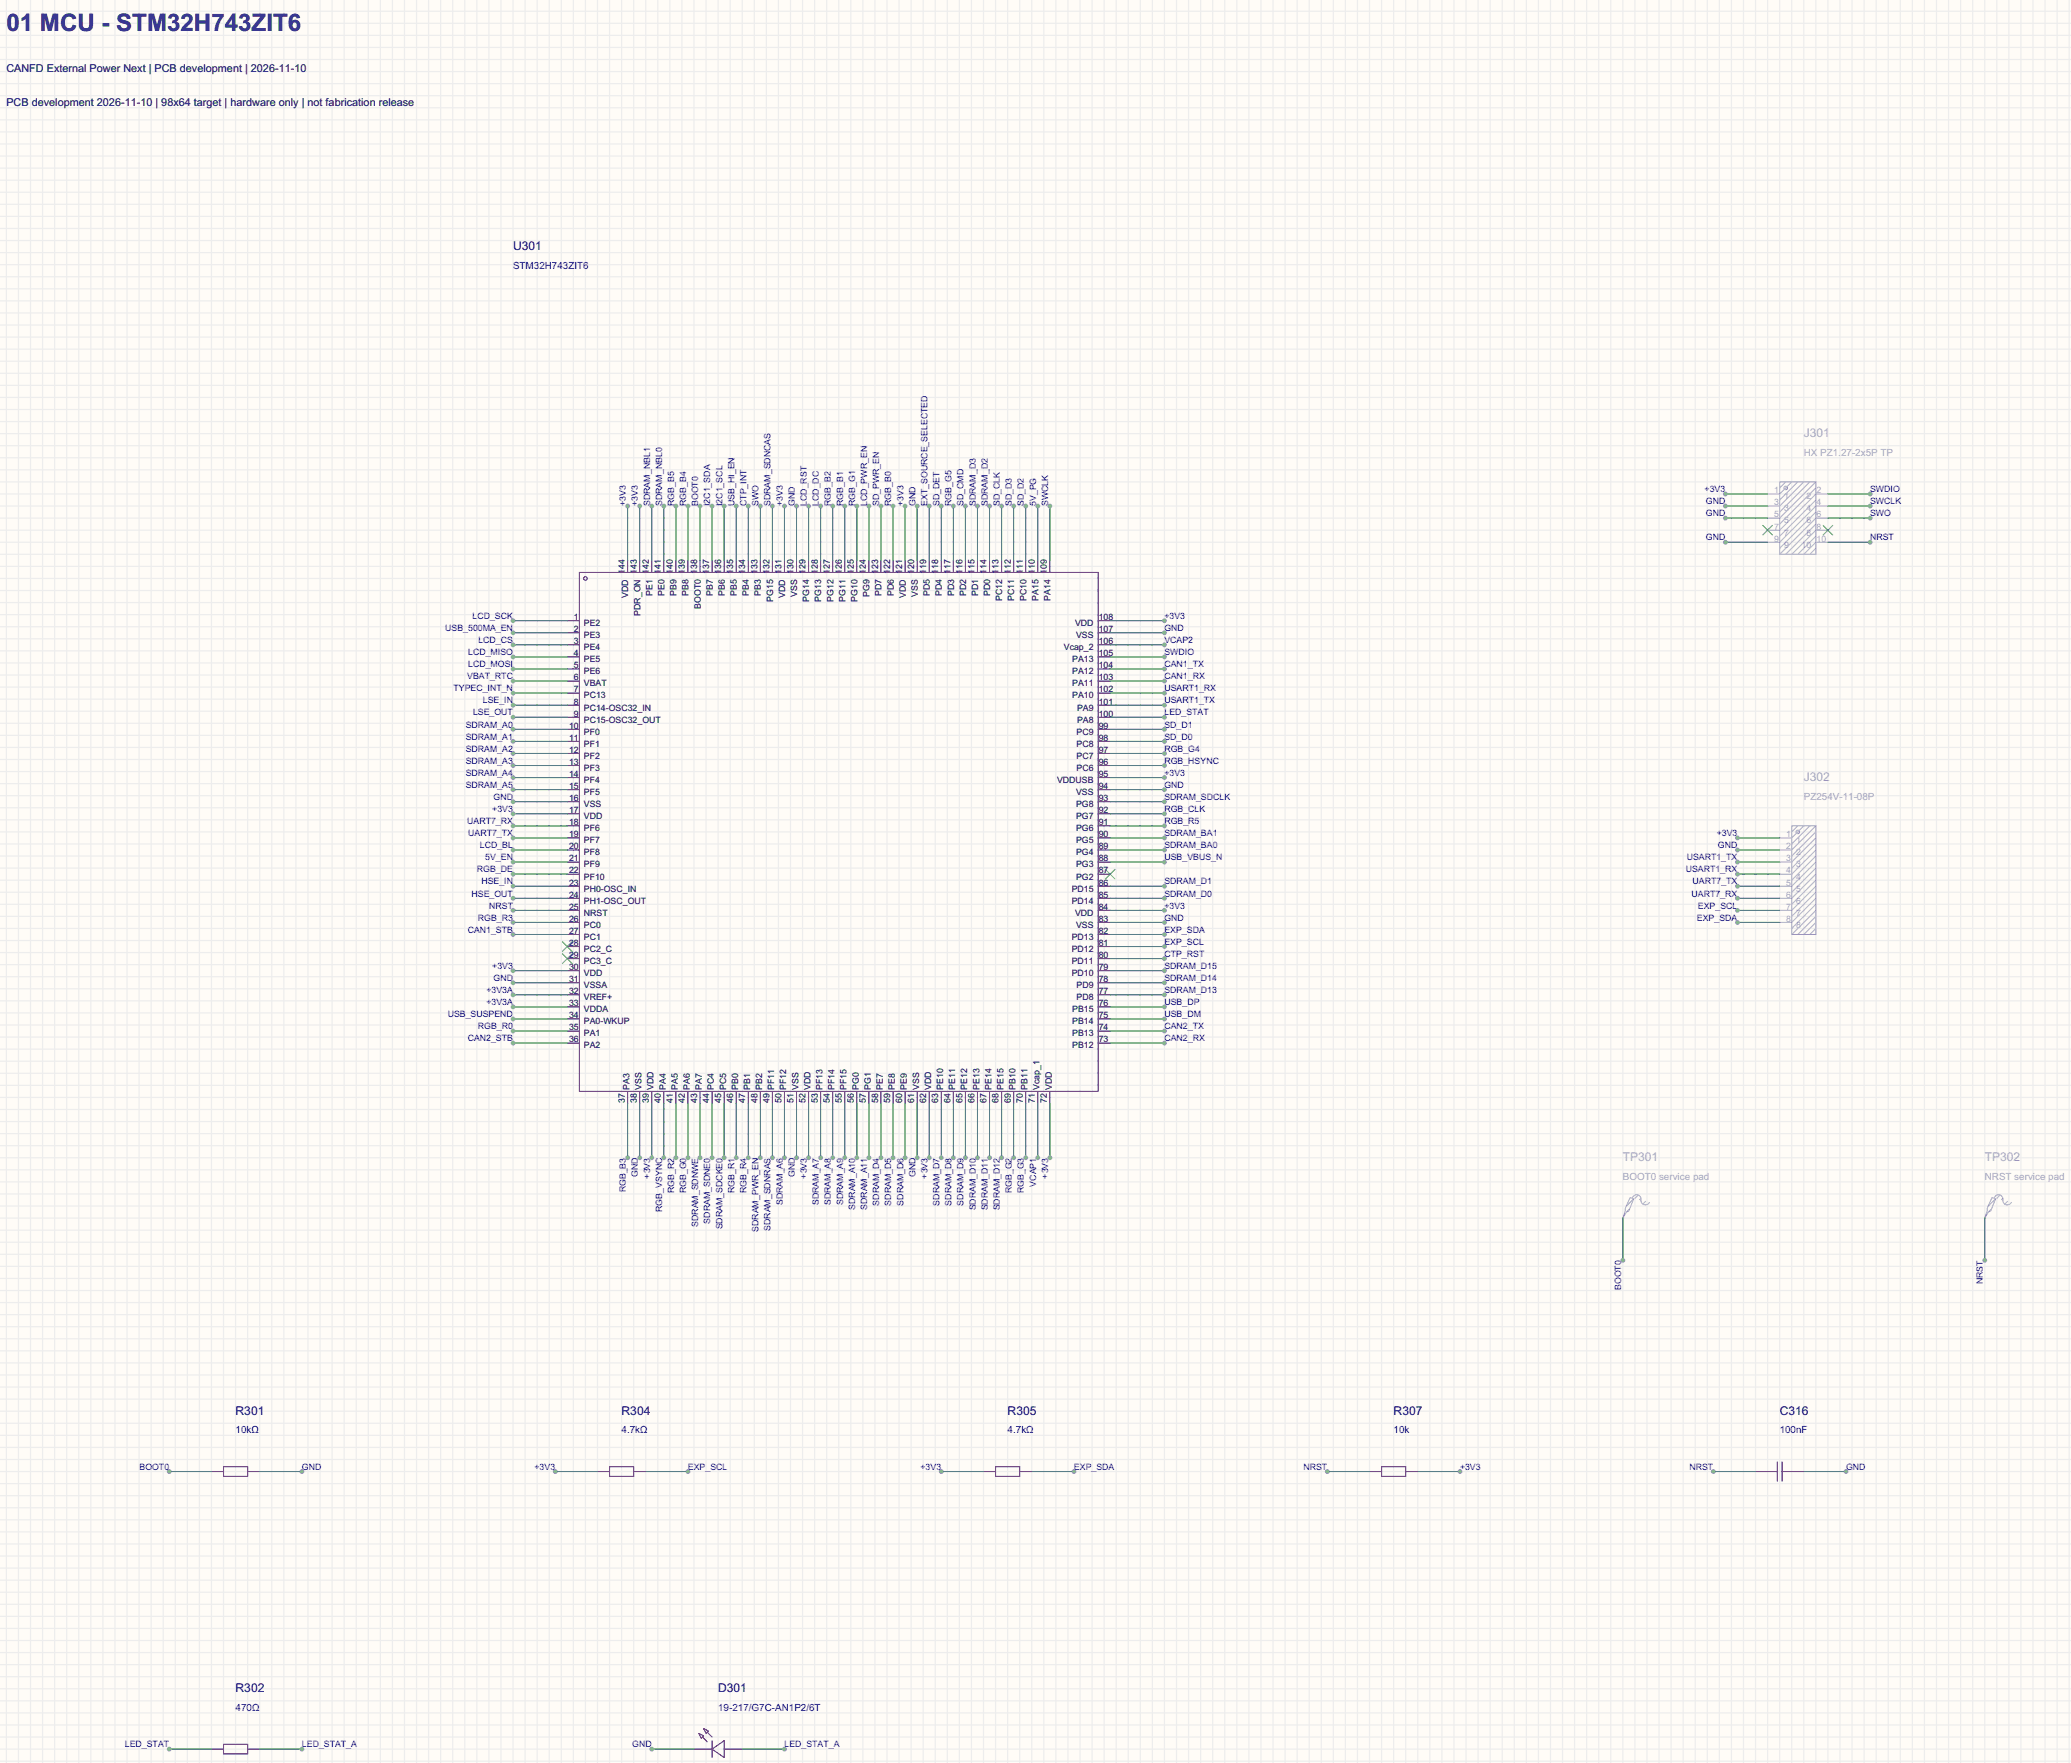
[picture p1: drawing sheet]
<svg xmlns="http://www.w3.org/2000/svg" width="436mm" height="371mm" viewBox="0 0 436 371" stroke-linecap="round" stroke-linejoin="round" font-family="sans-serif">
<defs><g id="words">
<text font-size="5.1" x="1.3" y="6.4">01 MCU - STM32H743ZIT6</text>
<g font-size="2.5" fill="#000080">
<text x="108" y="52.7">U301</text>
<text x="49.6" y="297.8">R301</text>
<text x="130.9" y="297.8">R304</text>
<text x="212.2" y="297.8">R305</text>
<text x="293.4" y="297.8">R307</text>
<text x="374.7" y="297.8">C316</text>
<text x="49.6" y="356.2">R302</text>
<text x="151.2" y="356.2">D301</text>
</g>
<g font-size="2.5" fill="#ababab">
<text x="379.8" y="92">J301</text>
<text x="379.8" y="164.4">J302</text>
<text x="341.7" y="244.4">TP301</text>
<text x="417.9" y="244.4">TP302</text>
</g>
<g font-size="2.3">
<text x="1.3" y="15.1">CANFD External Power Next | PCB development | 2026-11-10</text>
<text x="1.3" y="22.2">PCB development 2026-11-10 | 98x64 target | hardware only | not fabrication release</text>
</g>
<g font-size="2.1" fill="#00f">
<text x="108" y="56.6">STM32H743ZIT6</text>
<text x="49.6" y="301.7">10kΩ</text>
<text x="130.9" y="301.7">4.7kΩ</text>
<text x="212.2" y="301.7">4.7kΩ</text>
<text x="293.4" y="301.7">10k</text>
<text x="374.7" y="301.7">100nF</text>
<text x="49.6" y="360.1">470Ω</text>
<text x="151.2" y="360.1">19-217/G7C-AN1P2/6T</text>
</g>
<g font-size="2.1" fill="#ababab">
<text x="379.8" y="95.9">HX PZ1.27-2x5P TP</text>
<text x="379.8" y="168.3">PZ254V-11-08P</text>
<text x="341.7" y="248.3">BOOT0 service pad</text>
<text x="417.9" y="248.3">NRST service pad</text>
</g>
<g font-size="1.8" fill="#00f">
<text x="131.8" y="106.5" transform="rotate(-90 131.8 106.5)">+3V3</text>
<text x="134.3" y="106.5" transform="rotate(-90 134.3 106.5)">+3V3</text>
<text x="136.9" y="106.5" transform="rotate(-90 136.9 106.5)">SDRAM_NBL1</text>
<text x="139.4" y="106.5" transform="rotate(-90 139.4 106.5)">SDRAM_NBL0</text>
<text x="141.9" y="106.5" transform="rotate(-90 141.9 106.5)">RGB_B5</text>
<text x="144.5" y="106.5" transform="rotate(-90 144.5 106.5)">RGB_B4</text>
<text x="147" y="106.5" transform="rotate(-90 147 106.5)">BOOT0</text>
<text x="149.6" y="106.5" transform="rotate(-90 149.6 106.5)">I2C1_SDA</text>
<text x="152.1" y="106.5" transform="rotate(-90 152.1 106.5)">I2C1_SCL</text>
<text x="154.6" y="106.5" transform="rotate(-90 154.6 106.5)">USB_HI_EN</text>
<text x="157.2" y="106.5" transform="rotate(-90 157.2 106.5)">CTP_INT</text>
<text x="159.7" y="106.5" transform="rotate(-90 159.7 106.5)">SWO</text>
<text x="162.3" y="106.5" transform="rotate(-90 162.3 106.5)">SDRAM_SDNCAS</text>
<text x="164.8" y="106.5" transform="rotate(-90 164.8 106.5)">+3V3</text>
<text x="167.3" y="106.5" transform="rotate(-90 167.3 106.5)">GND</text>
<text x="169.9" y="106.5" transform="rotate(-90 169.9 106.5)">LCD_RST</text>
<text x="172.4" y="106.5" transform="rotate(-90 172.4 106.5)">LCD_DC</text>
<text x="175" y="106.5" transform="rotate(-90 175 106.5)">RGB_B2</text>
<text x="177.5" y="106.5" transform="rotate(-90 177.5 106.5)">RGB_B1</text>
<text x="180" y="106.5" transform="rotate(-90 180 106.5)">RGB_G1</text>
<text x="182.6" y="106.5" transform="rotate(-90 182.6 106.5)">LCD_PWR_EN</text>
<text x="185.1" y="106.5" transform="rotate(-90 185.1 106.5)">SD_PWR_EN</text>
<text x="187.7" y="106.5" transform="rotate(-90 187.7 106.5)">RGB_B0</text>
<text x="190.2" y="106.5" transform="rotate(-90 190.2 106.5)">+3V3</text>
<text x="192.7" y="106.5" transform="rotate(-90 192.7 106.5)">GND</text>
<text x="195.3" y="106.5" transform="rotate(-90 195.3 106.5)">EXT_SOURCE_SELECTED</text>
<text x="197.8" y="106.5" transform="rotate(-90 197.8 106.5)">SD_DET</text>
<text x="200.4" y="106.5" transform="rotate(-90 200.4 106.5)">RGB_G5</text>
<text x="202.9" y="106.5" transform="rotate(-90 202.9 106.5)">SD_CMD</text>
<text x="205.4" y="106.5" transform="rotate(-90 205.4 106.5)">SDRAM_D3</text>
<text x="208" y="106.5" transform="rotate(-90 208 106.5)">SDRAM_D2</text>
<text x="210.5" y="106.5" transform="rotate(-90 210.5 106.5)">SD_CLK</text>
<text x="213.1" y="106.5" transform="rotate(-90 213.1 106.5)">SD_D3</text>
<text x="215.6" y="106.5" transform="rotate(-90 215.6 106.5)">SD_D2</text>
<text x="218.1" y="106.5" transform="rotate(-90 218.1 106.5)">5V_PG</text>
<text x="220.7" y="106.5" transform="rotate(-90 220.7 106.5)">SWCLK</text>
<text x="358.9" y="103.6">+3V3</text>
<text x="359.2" y="106.1">GND</text>
<text x="393.8" y="103.6">SWDIO</text>
<text x="393.8" y="106.1">SWCLK</text>
<text x="359.2" y="113.8">GND</text>
<text x="359.2" y="108.7">GND</text>
<text x="393.8" y="108.7">SWO</text>
<text x="393.8" y="113.8">NRST</text>
<text x="99.5" y="130.3">LCD_SCK</text>
<text x="245.2" y="130.3">+3V3</text>
<text x="93.8" y="132.8">USB_500MA_EN</text>
<text x="98.6" y="137.9">LCD_MISO</text>
<text x="100.7" y="135.3">LCD_CS</text>
<text x="245.2" y="137.9">SWDIO</text>
<text x="245.2" y="135.3">VCAP2</text>
<text x="245.2" y="132.8">GND</text>
<text x="98.4" y="143">VBAT_RTC</text>
<text x="98.6" y="140.4">LCD_MOSI</text>
<text x="245.2" y="140.4">CAN1_TX</text>
<text x="245.2" y="143">CAN1_RX</text>
<text x="95.5" y="145.5">TYPEC_INT_N</text>
<text x="101.7" y="148">LSE_IN</text>
<text x="245.2" y="148">USART1_TX</text>
<text x="245.2" y="145.5">USART1_RX</text>
<text x="98.1" y="155.7">SDRAM_A1</text>
<text x="98.1" y="153.1">SDRAM_A0</text>
<text x="99.6" y="150.6">LSE_OUT</text>
<text x="245.2" y="150.6">LED_STAT</text>
<text x="245.2" y="155.7">SD_D0</text>
<text x="245.2" y="153.1">SD_D1</text>
<text x="98.1" y="160.7">SDRAM_A3</text>
<text x="98.1" y="158.2">SDRAM_A2</text>
<text x="245.2" y="160.7">RGB_HSYNC</text>
<text x="245.2" y="158.2">RGB_G4</text>
<text x="98.1" y="165.8">SDRAM_A5</text>
<text x="98.1" y="163.3">SDRAM_A4</text>
<text x="245.2" y="165.8">GND</text>
<text x="245.2" y="163.3">+3V3</text>
<text x="98.4" y="173.4">UART7_RX</text>
<text x="103.7" y="170.9">+3V3</text>
<text x="103.9" y="168.4">GND</text>
<text x="245.2" y="170.9">RGB_CLK</text>
<text x="245.2" y="173.4">RGB_R5</text>
<text x="245.2" y="168.4">SDRAM_SDCLK</text>
<text x="98.6" y="176">UART7_TX</text>
<text x="101" y="178.5">LCD_BL</text>
<text x="245.2" y="178.5">SDRAM_BA0</text>
<text x="245.2" y="176">SDRAM_BA1</text>
<text x="361.5" y="176">+3V3</text>
<text x="361.7" y="178.5">GND</text>
<text x="100.4" y="183.6">RGB_DE</text>
<text x="102.2" y="181.1">5V_EN</text>
<text x="245.2" y="181.1">USB_VBUS_N</text>
<text x="355" y="183.6">USART1_RX</text>
<text x="355.2" y="181.1">USART1_TX</text>
<text x="99.3" y="188.7">HSE_OUT</text>
<text x="101.4" y="186.1">HSE_IN</text>
<text x="103" y="191.2">NRST</text>
<text x="245.2" y="191.2">+3V3</text>
<text x="245.2" y="188.7">SDRAM_D0</text>
<text x="245.2" y="186.1">SDRAM_D1</text>
<text x="356.2" y="188.7">UART7_RX</text>
<text x="356.4" y="186.1">UART7_TX</text>
<text x="357.5" y="191.2">EXP_SCL</text>
<text x="98.5" y="196.3">CAN1_STB</text>
<text x="100.6" y="193.8">RGB_R3</text>
<text x="245.2" y="193.8">GND</text>
<text x="245.2" y="196.3">EXP_SDA</text>
<text x="357.3" y="193.8">EXP_SDA</text>
<text x="103.7" y="203.9">+3V3</text>
<text x="245.2" y="203.9">SDRAM_D15</text>
<text x="245.2" y="201.4">CTP_RST</text>
<text x="245.2" y="198.8">EXP_SCL</text>
<text x="102.4" y="209">+3V3A</text>
<text x="103.9" y="206.5">GND</text>
<text x="245.2" y="209">SDRAM_D13</text>
<text x="245.2" y="206.5">SDRAM_D14</text>
<text x="94.3" y="214.1">USB_SUSPEND</text>
<text x="102.4" y="211.5">+3V3A</text>
<text x="245.2" y="214.1">USB_DM</text>
<text x="245.2" y="211.5">USB_DP</text>
<text x="98.5" y="219.2">CAN2_STB</text>
<text x="100.6" y="216.6">RGB_R0</text>
<text x="245.2" y="219.2">CAN2_RX</text>
<text x="245.2" y="216.6">CAN2_TX</text>
<text x="131.8" y="251" transform="rotate(-90 131.8 251)">RGB_B3</text>
<text x="134.3" y="247.8" transform="rotate(-90 134.3 247.8)">GND</text>
<text x="136.9" y="248" transform="rotate(-90 136.9 248)">+3V3</text>
<text x="141.9" y="251.1" transform="rotate(-90 141.9 251.1)">RGB_R2</text>
<text x="144.5" y="251.2" transform="rotate(-90 144.5 251.2)">RGB_G0</text>
<text x="154.6" y="251.1" transform="rotate(-90 154.6 251.1)">RGB_R1</text>
<text x="157.2" y="251.1" transform="rotate(-90 157.2 251.1)">RGB_R4</text>
<text x="167.3" y="247.8" transform="rotate(-90 167.3 247.8)">GND</text>
<text x="169.9" y="248" transform="rotate(-90 169.9 248)">+3V3</text>
<text x="192.7" y="247.8" transform="rotate(-90 192.7 247.8)">GND</text>
<text x="195.3" y="248" transform="rotate(-90 195.3 248)">+3V3</text>
<text x="213.1" y="251.2" transform="rotate(-90 213.1 251.2)">RGB_G2</text>
<text x="215.6" y="251.2" transform="rotate(-90 215.6 251.2)">RGB_G3</text>
<text x="218.1" y="249.7" transform="rotate(-90 218.1 249.7)">VCAP1</text>
<text x="220.7" y="248" transform="rotate(-90 220.7 248)">+3V3</text>
<text x="139.4" y="255.1" transform="rotate(-90 139.4 255.1)">RGB_VSYNC</text>
<text x="149.6" y="257.5" transform="rotate(-90 149.6 257.5)">SDRAM_SDNE0</text>
<text x="164.8" y="253.6" transform="rotate(-90 164.8 253.6)">SDRAM_A6</text>
<text x="172.4" y="253.6" transform="rotate(-90 172.4 253.6)">SDRAM_A7</text>
<text x="175" y="253.6" transform="rotate(-90 175 253.6)">SDRAM_A8</text>
<text x="177.5" y="253.6" transform="rotate(-90 177.5 253.6)">SDRAM_A9</text>
<text x="180" y="254.6" transform="rotate(-90 180 254.6)">SDRAM_A10</text>
<text x="182.6" y="254.6" transform="rotate(-90 182.6 254.6)">SDRAM_A11</text>
<text x="185.1" y="253.7" transform="rotate(-90 185.1 253.7)">SDRAM_D4</text>
<text x="187.7" y="253.7" transform="rotate(-90 187.7 253.7)">SDRAM_D5</text>
<text x="190.2" y="253.7" transform="rotate(-90 190.2 253.7)">SDRAM_D6</text>
<text x="197.8" y="253.7" transform="rotate(-90 197.8 253.7)">SDRAM_D7</text>
<text x="200.4" y="253.7" transform="rotate(-90 200.4 253.7)">SDRAM_D8</text>
<text x="202.9" y="253.7" transform="rotate(-90 202.9 253.7)">SDRAM_D9</text>
<text x="205.4" y="254.8" transform="rotate(-90 205.4 254.8)">SDRAM_D10</text>
<text x="208" y="254.8" transform="rotate(-90 208 254.8)">SDRAM_D11</text>
<text x="210.5" y="254.8" transform="rotate(-90 210.5 254.8)">SDRAM_D12</text>
<text x="147" y="258.2" transform="rotate(-90 147 258.2)">SDRAM_SDNWE</text>
<text x="152.1" y="258.8" transform="rotate(-90 152.1 258.8)">SDRAM_SDCKE0</text>
<text x="159.7" y="259.3" transform="rotate(-90 159.7 259.3)">SDRAM_PWR_EN</text>
<text x="162.3" y="259.1" transform="rotate(-90 162.3 259.1)">SDRAM_SDNRAS</text>
<text x="341.3" y="271.5" transform="rotate(-90 341.3 271.5)">BOOT0</text>
<text x="417.5" y="270.3" transform="rotate(-90 417.5 270.3)">NRST</text>
<text x="29.4" y="309.3">BOOT0</text>
<text x="63.6" y="309.3">GND</text>
<text x="112.6" y="309.3">+3V3</text>
<text x="144.9" y="309.3">EXP_SCL</text>
<text x="193.8" y="309.3">+3V3</text>
<text x="226.1" y="309.3">EXP_SDA</text>
<text x="274.4" y="309.3">NRST</text>
<text x="307.4" y="309.3">+3V3</text>
<text x="355.7" y="309.3">NRST</text>
<text x="388.7" y="309.3">GND</text>
<text x="26.3" y="367.8">LED_STAT</text>
<text x="63.6" y="367.8">LED_STAT_A</text>
<text x="133.1" y="367.8">GND</text>
<text x="165.2" y="367.8">LED_STAT_A</text>
</g>
<g font-size="1.8" fill="#ababab">
<text x="373.6" y="106.4">3</text>
<text x="373.6" y="103.8">1</text>
<text x="375.7" y="107.6">3</text>
<text x="375.7" y="105.1">1</text>
<text x="380.4" y="105.1">2</text>
<text x="380.4" y="107.6">4</text>
<text x="382.5" y="103.8">2</text>
<text x="382.5" y="106.4">4</text>
<text x="373.6" y="114">9</text>
<text x="373.6" y="111.4">7</text>
<text x="373.6" y="108.9">5</text>
<text x="375.7" y="112.7">7</text>
<text x="375.7" y="110.2">5</text>
<text x="380.4" y="110.2">6</text>
<text x="380.4" y="112.7">8</text>
<text x="382.5" y="108.9">6</text>
<text x="382.5" y="111.4">8</text>
<text x="382.5" y="114">10</text>
<text x="375.7" y="115.3">9</text>
<text x="379.4" y="115.3">10</text>
<text x="376.1" y="176.2">1</text>
<text x="376.1" y="178.8">2</text>
<text x="378.2" y="177.5">1</text>
<text x="376.1" y="181.3">3</text>
<text x="376.1" y="183.8">4</text>
<text x="378.2" y="180">2</text>
<text x="378.2" y="182.6">3</text>
<text x="378.2" y="185.1">4</text>
<text x="376.1" y="186.4">5</text>
<text x="376.1" y="188.9">6</text>
<text x="376.1" y="191.5">7</text>
<text x="378.2" y="187.6">5</text>
<text x="378.2" y="190.2">6</text>
<text x="376.1" y="194">8</text>
<text x="378.2" y="192.7">7</text>
<text x="378.2" y="195.3">8</text>
</g>
<g font-size="1.8">
<text x="131.5" y="120.8" transform="rotate(-90 131.5 120.8)">144</text>
<text x="132.3" y="125.8" transform="rotate(-90 132.3 125.8)">VDD</text>
<text x="134.1" y="120.8" transform="rotate(-90 134.1 120.8)">143</text>
<text x="136.6" y="120.8" transform="rotate(-90 136.6 120.8)">142</text>
<text x="137.4" y="125.4" transform="rotate(-90 137.4 125.4)">PE1</text>
<text x="139.2" y="120.8" transform="rotate(-90 139.2 120.8)">141</text>
<text x="139.9" y="125.4" transform="rotate(-90 139.9 125.4)">PE0</text>
<text x="141.7" y="120.8" transform="rotate(-90 141.7 120.8)">140</text>
<text x="142.5" y="125.4" transform="rotate(-90 142.5 125.4)">PB9</text>
<text x="144.2" y="120.8" transform="rotate(-90 144.2 120.8)">139</text>
<text x="145" y="125.4" transform="rotate(-90 145 125.4)">PB8</text>
<text x="146.8" y="120.8" transform="rotate(-90 146.8 120.8)">138</text>
<text x="149.3" y="120.8" transform="rotate(-90 149.3 120.8)">137</text>
<text x="150.1" y="125.4" transform="rotate(-90 150.1 125.4)">PB7</text>
<text x="151.9" y="120.8" transform="rotate(-90 151.9 120.8)">136</text>
<text x="152.6" y="125.4" transform="rotate(-90 152.6 125.4)">PB6</text>
<text x="154.4" y="120.8" transform="rotate(-90 154.4 120.8)">135</text>
<text x="155.2" y="125.4" transform="rotate(-90 155.2 125.4)">PB5</text>
<text x="156.9" y="120.8" transform="rotate(-90 156.9 120.8)">134</text>
<text x="157.7" y="125.4" transform="rotate(-90 157.7 125.4)">PB4</text>
<text x="159.5" y="120.8" transform="rotate(-90 159.5 120.8)">133</text>
<text x="160.2" y="125.4" transform="rotate(-90 160.2 125.4)">PB3</text>
<text x="162" y="120.8" transform="rotate(-90 162 120.8)">132</text>
<text x="164.6" y="120.8" transform="rotate(-90 164.6 120.8)">131</text>
<text x="165.3" y="125.8" transform="rotate(-90 165.3 125.8)">VDD</text>
<text x="167.1" y="120.8" transform="rotate(-90 167.1 120.8)">130</text>
<text x="167.9" y="125.6" transform="rotate(-90 167.9 125.6)">VSS</text>
<text x="169.6" y="120.8" transform="rotate(-90 169.6 120.8)">129</text>
<text x="172.2" y="120.8" transform="rotate(-90 172.2 120.8)">128</text>
<text x="174.7" y="120.8" transform="rotate(-90 174.7 120.8)">127</text>
<text x="177.3" y="120.8" transform="rotate(-90 177.3 120.8)">126</text>
<text x="179.8" y="120.8" transform="rotate(-90 179.8 120.8)">125</text>
<text x="182.3" y="120.8" transform="rotate(-90 182.3 120.8)">124</text>
<text x="183.1" y="125.6" transform="rotate(-90 183.1 125.6)">PG9</text>
<text x="184.9" y="120.8" transform="rotate(-90 184.9 120.8)">123</text>
<text x="185.6" y="125.5" transform="rotate(-90 185.6 125.5)">PD7</text>
<text x="187.4" y="120.8" transform="rotate(-90 187.4 120.8)">122</text>
<text x="188.2" y="125.5" transform="rotate(-90 188.2 125.5)">PD6</text>
<text x="190" y="120.8" transform="rotate(-90 190 120.8)">121</text>
<text x="190.7" y="125.8" transform="rotate(-90 190.7 125.8)">VDD</text>
<text x="192.5" y="120.8" transform="rotate(-90 192.5 120.8)">120</text>
<text x="193.3" y="125.6" transform="rotate(-90 193.3 125.6)">VSS</text>
<text x="195" y="120.8" transform="rotate(-90 195 120.8)">119</text>
<text x="195.8" y="125.5" transform="rotate(-90 195.8 125.5)">PD5</text>
<text x="197.6" y="120.8" transform="rotate(-90 197.6 120.8)">118</text>
<text x="198.3" y="125.5" transform="rotate(-90 198.3 125.5)">PD4</text>
<text x="200.1" y="120.8" transform="rotate(-90 200.1 120.8)">117</text>
<text x="200.9" y="125.5" transform="rotate(-90 200.9 125.5)">PD3</text>
<text x="202.7" y="120.8" transform="rotate(-90 202.7 120.8)">116</text>
<text x="203.4" y="125.5" transform="rotate(-90 203.4 125.5)">PD2</text>
<text x="205.2" y="120.8" transform="rotate(-90 205.2 120.8)">115</text>
<text x="206" y="125.5" transform="rotate(-90 206 125.5)">PD1</text>
<text x="207.7" y="120.8" transform="rotate(-90 207.7 120.8)">114</text>
<text x="208.5" y="125.5" transform="rotate(-90 208.5 125.5)">PD0</text>
<text x="210.3" y="120.8" transform="rotate(-90 210.3 120.8)">113</text>
<text x="212.8" y="120.8" transform="rotate(-90 212.8 120.8)">112</text>
<text x="215.4" y="120.8" transform="rotate(-90 215.4 120.8)">111</text>
<text x="217.9" y="120.8" transform="rotate(-90 217.9 120.8)">110</text>
<text x="220.4" y="120.8" transform="rotate(-90 220.4 120.8)">109</text>
<text x="120.8" y="130.5">1</text>
<text x="122.9" y="131.8">PE2</text>
<text x="134.8" y="129.6" transform="rotate(-90 134.8 129.6)">PDR_ON</text>
<text x="147.5" y="128.2" transform="rotate(-90 147.5 128.2)">BOOT0</text>
<text x="162.8" y="126.6" transform="rotate(-90 162.8 126.6)">PG15</text>
<text x="170.4" y="126.6" transform="rotate(-90 170.4 126.6)">PG14</text>
<text x="172.9" y="126.6" transform="rotate(-90 172.9 126.6)">PG13</text>
<text x="175.5" y="126.6" transform="rotate(-90 175.5 126.6)">PG12</text>
<text x="178" y="126.6" transform="rotate(-90 178 126.6)">PG11</text>
<text x="180.6" y="126.6" transform="rotate(-90 180.6 126.6)">PG10</text>
<text x="211" y="126.5" transform="rotate(-90 211 126.5)">PC12</text>
<text x="213.6" y="126.5" transform="rotate(-90 213.6 126.5)">PC11</text>
<text x="216.1" y="126.5" transform="rotate(-90 216.1 126.5)">PC10</text>
<text x="218.7" y="126.4" transform="rotate(-90 218.7 126.4)">PA15</text>
<text x="221.2" y="126.4" transform="rotate(-90 221.2 126.4)">PA14</text>
<text x="226.4" y="131.8">VDD</text>
<text x="231.3" y="130.5">108</text>
<text x="120.8" y="133">2</text>
<text x="120.8" y="135.6">3</text>
<text x="122.9" y="134.3">PE3</text>
<text x="122.9" y="136.8">PE4</text>
<text x="224" y="136.8">Vcap_2</text>
<text x="226.6" y="134.3">VSS</text>
<text x="231.3" y="135.6">106</text>
<text x="231.3" y="133">107</text>
<text x="120.8" y="138.1">4</text>
<text x="120.8" y="140.7">5</text>
<text x="120.8" y="143.2">6</text>
<text x="122.9" y="139.4">PE5</text>
<text x="122.9" y="141.9">PE6</text>
<text x="225.8" y="141.9">PA12</text>
<text x="225.8" y="139.4">PA13</text>
<text x="231.3" y="143.2">103</text>
<text x="231.3" y="140.7">104</text>
<text x="231.3" y="138.1">105</text>
<text x="120.8" y="145.7">7</text>
<text x="120.8" y="148.3">8</text>
<text x="122.9" y="144.5">VBAT</text>
<text x="122.9" y="147">PC13</text>
<text x="122.9" y="149.5">PC14-OSC32_IN</text>
<text x="225.8" y="147">PA10</text>
<text x="225.8" y="144.5">PA11</text>
<text x="226.8" y="149.5">PA9</text>
<text x="231.3" y="148.3">101</text>
<text x="231.3" y="145.7">102</text>
<text x="119.8" y="153.4">10</text>
<text x="119.8" y="155.9">11</text>
<text x="120.8" y="150.8">9</text>
<text x="122.9" y="152.1">PC15-OSC32_OUT</text>
<text x="122.9" y="154.6">PF0</text>
<text x="226.7" y="154.6">PC9</text>
<text x="226.8" y="152.1">PA8</text>
<text x="231.3" y="155.9">98</text>
<text x="231.3" y="153.4">99</text>
<text x="231.3" y="150.8">100</text>
<text x="119.8" y="158.4">12</text>
<text x="119.8" y="161">13</text>
<text x="122.9" y="157.2">PF1</text>
<text x="122.9" y="159.7">PF2</text>
<text x="226.7" y="159.7">PC7</text>
<text x="226.7" y="157.2">PC8</text>
<text x="231.3" y="161">96</text>
<text x="231.3" y="158.4">97</text>
<text x="119.8" y="163.5">14</text>
<text x="119.8" y="166.1">15</text>
<text x="122.9" y="162.2">PF3</text>
<text x="122.9" y="164.8">PF4</text>
<text x="122.9" y="167.3">PF5</text>
<text x="222.6" y="164.8">VDDUSB</text>
<text x="226.6" y="167.3">VSS</text>
<text x="226.7" y="162.2">PC6</text>
<text x="231.3" y="166.1">94</text>
<text x="231.3" y="163.5">95</text>
<text x="119.8" y="168.6">16</text>
<text x="119.8" y="171.1">17</text>
<text x="119.8" y="173.7">18</text>
<text x="122.9" y="169.9">VSS</text>
<text x="122.9" y="172.4">VDD</text>
<text x="226.6" y="172.4">PG7</text>
<text x="226.6" y="169.9">PG8</text>
<text x="231.3" y="173.7">91</text>
<text x="231.3" y="171.1">92</text>
<text x="231.3" y="168.6">93</text>
<text x="119.8" y="176.2">19</text>
<text x="119.8" y="178.8">20</text>
<text x="122.9" y="174.9">PF6</text>
<text x="122.9" y="177.5">PF7</text>
<text x="226.6" y="177.5">PG5</text>
<text x="226.6" y="174.9">PG6</text>
<text x="231.3" y="178.8">89</text>
<text x="231.3" y="176.2">90</text>
<text x="119.8" y="181.3">21</text>
<text x="119.8" y="183.8">22</text>
<text x="122.9" y="180">PF8</text>
<text x="122.9" y="182.6">PF9</text>
<text x="122.9" y="185.1">PF10</text>
<text x="226.6" y="185.1">PG2</text>
<text x="226.6" y="182.6">PG3</text>
<text x="226.6" y="180">PG4</text>
<text x="231.3" y="183.8">87</text>
<text x="231.3" y="181.3">88</text>
<text x="119.8" y="186.4">23</text>
<text x="119.8" y="188.9">24</text>
<text x="119.8" y="191.5">25</text>
<text x="122.9" y="187.6">PH0-OSC_IN</text>
<text x="122.9" y="190.2">PH1-OSC_OUT</text>
<text x="225.7" y="190.2">PD14</text>
<text x="225.7" y="187.6">PD15</text>
<text x="231.3" y="191.5">84</text>
<text x="231.3" y="188.9">85</text>
<text x="231.3" y="186.4">86</text>
<text x="119.8" y="194">26</text>
<text x="119.8" y="196.5">27</text>
<text x="122.9" y="192.7">NRST</text>
<text x="122.9" y="195.3">PC0</text>
<text x="122.9" y="197.8">PC1</text>
<text x="225.7" y="197.8">PD13</text>
<text x="226.4" y="192.7">VDD</text>
<text x="226.6" y="195.3">VSS</text>
<text x="231.3" y="196.5">82</text>
<text x="231.3" y="194">83</text>
<text x="119.8" y="199.1">28</text>
<text x="119.8" y="201.6">29</text>
<text x="122.9" y="200.3">PC2_C</text>
<text x="122.9" y="202.9">PC3_C</text>
<text x="225.7" y="202.9">PD11</text>
<text x="225.7" y="200.3">PD12</text>
<text x="231.3" y="201.6">80</text>
<text x="231.3" y="199.1">81</text>
<text x="119.8" y="204.2">30</text>
<text x="119.8" y="206.7">31</text>
<text x="119.8" y="209.2">32</text>
<text x="122.9" y="205.4">VDD</text>
<text x="122.9" y="208">VSSA</text>
<text x="225.7" y="205.4">PD10</text>
<text x="226.7" y="208">PD9</text>
<text x="231.3" y="209.2">77</text>
<text x="231.3" y="206.7">78</text>
<text x="231.3" y="204.2">79</text>
<text x="119.8" y="211.8">33</text>
<text x="119.8" y="214.3">34</text>
<text x="122.9" y="210.5">VREF+</text>
<text x="122.9" y="213">VDDA</text>
<text x="122.9" y="215.6">PA0-WKUP</text>
<text x="225.8" y="215.6">PB14</text>
<text x="225.8" y="213">PB15</text>
<text x="226.7" y="210.5">PD8</text>
<text x="231.3" y="214.3">75</text>
<text x="231.3" y="211.8">76</text>
<text x="119.8" y="216.9">35</text>
<text x="119.8" y="219.4">36</text>
<text x="122.9" y="218.1">PA1</text>
<text x="122.9" y="220.7">PA2</text>
<text x="225.8" y="220.7">PB12</text>
<text x="225.8" y="218.1">PB13</text>
<text x="231.3" y="219.4">73</text>
<text x="231.3" y="216.9">74</text>
<text x="131.5" y="232.1" transform="rotate(-90 131.5 232.1)">37</text>
<text x="132.5" y="229.4" transform="rotate(-90 132.5 229.4)">PA3</text>
<text x="134.1" y="232.1" transform="rotate(-90 134.1 232.1)">38</text>
<text x="135.1" y="229.4" transform="rotate(-90 135.1 229.4)">VSS</text>
<text x="136.6" y="232.1" transform="rotate(-90 136.6 232.1)">39</text>
<text x="137.6" y="229.4" transform="rotate(-90 137.6 229.4)">VDD</text>
<text x="139.2" y="232.1" transform="rotate(-90 139.2 232.1)">40</text>
<text x="140.2" y="229.4" transform="rotate(-90 140.2 229.4)">PA4</text>
<text x="141.7" y="232.1" transform="rotate(-90 141.7 232.1)">41</text>
<text x="142.7" y="229.4" transform="rotate(-90 142.7 229.4)">PA5</text>
<text x="144.2" y="232.1" transform="rotate(-90 144.2 232.1)">42</text>
<text x="145.2" y="229.4" transform="rotate(-90 145.2 229.4)">PA6</text>
<text x="146.8" y="232.1" transform="rotate(-90 146.8 232.1)">43</text>
<text x="147.8" y="229.4" transform="rotate(-90 147.8 229.4)">PA7</text>
<text x="149.3" y="232.1" transform="rotate(-90 149.3 232.1)">44</text>
<text x="150.3" y="229.4" transform="rotate(-90 150.3 229.4)">PC4</text>
<text x="151.9" y="232.1" transform="rotate(-90 151.9 232.1)">45</text>
<text x="152.9" y="229.4" transform="rotate(-90 152.9 229.4)">PC5</text>
<text x="154.4" y="232.1" transform="rotate(-90 154.4 232.1)">46</text>
<text x="155.4" y="229.4" transform="rotate(-90 155.4 229.4)">PB0</text>
<text x="156.9" y="232.1" transform="rotate(-90 156.9 232.1)">47</text>
<text x="157.9" y="229.4" transform="rotate(-90 157.9 229.4)">PB1</text>
<text x="159.5" y="232.1" transform="rotate(-90 159.5 232.1)">48</text>
<text x="160.5" y="229.4" transform="rotate(-90 160.5 229.4)">PB2</text>
<text x="162" y="232.1" transform="rotate(-90 162 232.1)">49</text>
<text x="163" y="229.4" transform="rotate(-90 163 229.4)">PF11</text>
<text x="164.6" y="232.1" transform="rotate(-90 164.6 232.1)">50</text>
<text x="165.6" y="229.4" transform="rotate(-90 165.6 229.4)">PF12</text>
<text x="167.1" y="232.1" transform="rotate(-90 167.1 232.1)">51</text>
<text x="168.1" y="229.4" transform="rotate(-90 168.1 229.4)">VSS</text>
<text x="169.6" y="232.1" transform="rotate(-90 169.6 232.1)">52</text>
<text x="170.6" y="229.4" transform="rotate(-90 170.6 229.4)">VDD</text>
<text x="172.2" y="232.1" transform="rotate(-90 172.2 232.1)">53</text>
<text x="173.2" y="229.4" transform="rotate(-90 173.2 229.4)">PF13</text>
<text x="174.7" y="232.1" transform="rotate(-90 174.7 232.1)">54</text>
<text x="175.7" y="229.4" transform="rotate(-90 175.7 229.4)">PF14</text>
<text x="177.3" y="232.1" transform="rotate(-90 177.3 232.1)">55</text>
<text x="178.3" y="229.4" transform="rotate(-90 178.3 229.4)">PF15</text>
<text x="179.8" y="232.1" transform="rotate(-90 179.8 232.1)">56</text>
<text x="180.8" y="229.4" transform="rotate(-90 180.8 229.4)">PG0</text>
<text x="182.3" y="232.1" transform="rotate(-90 182.3 232.1)">57</text>
<text x="183.3" y="229.4" transform="rotate(-90 183.3 229.4)">PG1</text>
<text x="184.9" y="232.1" transform="rotate(-90 184.9 232.1)">58</text>
<text x="185.9" y="229.4" transform="rotate(-90 185.9 229.4)">PE7</text>
<text x="187.4" y="232.1" transform="rotate(-90 187.4 232.1)">59</text>
<text x="188.4" y="229.4" transform="rotate(-90 188.4 229.4)">PE8</text>
<text x="190" y="232.1" transform="rotate(-90 190 232.1)">60</text>
<text x="191" y="229.4" transform="rotate(-90 191 229.4)">PE9</text>
<text x="192.5" y="232.1" transform="rotate(-90 192.5 232.1)">61</text>
<text x="193.5" y="229.4" transform="rotate(-90 193.5 229.4)">VSS</text>
<text x="195" y="232.1" transform="rotate(-90 195 232.1)">62</text>
<text x="196" y="229.4" transform="rotate(-90 196 229.4)">VDD</text>
<text x="197.6" y="232.1" transform="rotate(-90 197.6 232.1)">63</text>
<text x="198.6" y="229.4" transform="rotate(-90 198.6 229.4)">PE10</text>
<text x="200.1" y="232.1" transform="rotate(-90 200.1 232.1)">64</text>
<text x="201.1" y="229.4" transform="rotate(-90 201.1 229.4)">PE11</text>
<text x="202.7" y="232.1" transform="rotate(-90 202.7 232.1)">65</text>
<text x="203.7" y="229.4" transform="rotate(-90 203.7 229.4)">PE12</text>
<text x="205.2" y="232.1" transform="rotate(-90 205.2 232.1)">66</text>
<text x="206.2" y="229.4" transform="rotate(-90 206.2 229.4)">PE13</text>
<text x="207.7" y="232.1" transform="rotate(-90 207.7 232.1)">67</text>
<text x="208.7" y="229.4" transform="rotate(-90 208.7 229.4)">PE14</text>
<text x="210.3" y="232.1" transform="rotate(-90 210.3 232.1)">68</text>
<text x="211.3" y="229.4" transform="rotate(-90 211.3 229.4)">PE15</text>
<text x="212.8" y="232.1" transform="rotate(-90 212.8 232.1)">69</text>
<text x="213.8" y="229.4" transform="rotate(-90 213.8 229.4)">PB10</text>
<text x="215.4" y="232.1" transform="rotate(-90 215.4 232.1)">70</text>
<text x="216.4" y="229.4" transform="rotate(-90 216.4 229.4)">PB11</text>
<text x="217.9" y="232.1" transform="rotate(-90 217.9 232.1)">71</text>
<text x="218.9" y="229.4" transform="rotate(-90 218.9 229.4)">Vcap_1</text>
<text x="220.4" y="232.1" transform="rotate(-90 220.4 232.1)">72</text>
<text x="221.4" y="229.4" transform="rotate(-90 221.4 229.4)">VDD</text>
</g>
</g></defs>
<path d="M0 0h436.1v371h-436.1z" fill="#fffcf7"/>
<g fill="none" stroke="#ededed" stroke-width=".25">
<path d="M0 2.4h436.1M0 4.9h436.1M0 7.4h436.1M0 10h436.1M0 12.5h436.1M0 15.1h436.1M0 17.6h436.1M1.3 0v371M3.9 0v371M6.4 0v371M9 0v371M11.5 0v371"/>
<path d="M14 0v371M16.6 0v371M19.1 0v371M21.7 0v371M24.2 0v371M26.7 0v371M29.3 0v371M31.8 0v371M34.4 0v371M36.9 0v371M39.4 0v371M42 0v371"/>
<path d="M44.5 0v371M47.1 0v371M49.6 0v371M52.1 0v371M54.7 0v371M57.2 0v371M59.8 0v371M62.3 0v371M64.8 0v371M67.4 0v371M69.9 0v371M72.5 0v371"/>
<path d="M75 0v371M77.5 0v371M80.1 0v371M82.6 0v371M85.2 0v371M87.7 0v371M90.2 0v371M92.8 0v371M95.3 0v371M97.9 0v371M100.4 0v371M102.9 0v371"/>
<path d="M105.5 0v371M108 0v371M110.6 0v371M113.1 0v371M115.6 0v371M118.2 0v371M120.7 0v371M123.3 0v371M125.8 0v371M128.3 0v371M130.9 0v371M133.4 0v371"/>
<path d="M136 0v371M138.5 0v371M141 0v371M143.6 0v371M146.1 0v371M148.7 0v371M151.2 0v371M153.7 0v371M156.3 0v371M158.8 0v371M161.4 0v371M163.9 0v371"/>
<path d="M166.4 0v371M169 0v371M171.5 0v371M174.1 0v371M176.6 0v371M179.1 0v371M181.7 0v371M184.2 0v371M186.8 0v371M189.3 0v371M191.8 0v371M194.4 0v371"/>
<path d="M196.9 0v371M199.5 0v371M202 0v371M204.5 0v371M207.1 0v371M209.6 0v371M212.2 0v371M214.7 0v371M217.2 0v371M219.8 0v371M222.3 0v371M224.9 0v371"/>
<path d="M227.4 0v371M229.9 0v371M232.5 0v371M235 0v371M237.6 0v371M240.1 0v371M242.6 0v371M245.2 0v371M247.7 0v371M250.3 0v371M252.8 0v371M255.3 0v371"/>
<path d="M257.9 0v371M260.4 0v371M263 0v371M265.5 0v371M268 0v371M270.6 0v371M273.1 0v371M275.7 0v371M278.2 0v371M280.7 0v371M283.3 0v371M285.8 0v371"/>
<path d="M288.4 0v371M290.9 0v371M293.4 0v371M296 0v371M298.5 0v371M301.1 0v371M303.6 0v371M306.1 0v371M308.7 0v371M311.2 0v371M313.8 0v371M316.3 0v371"/>
<path d="M318.8 0v371M321.4 0v371M323.9 0v371M326.5 0v371M329 0v371M331.5 0v371M334.1 0v371M336.6 0v371M339.2 0v371M341.7 0v371M344.2 0v371M346.8 0v371"/>
<path d="M349.3 0v371M351.9 0v371M354.4 0v371M356.9 0v371M359.5 0v371M362 0v371M364.6 0v371M367.1 0v371M369.6 0v371M372.2 0v371M374.7 0v371M377.3 0v371"/>
<path d="M379.8 0v371M382.3 0v371M384.9 0v371M387.4 0v371M390 0v371M392.5 0v371M395 0v371M397.6 0v371M400.1 0v371M402.7 0v371M405.2 0v371M407.7 0v371"/>
<path d="M410.3 0v371M412.8 0v371M415.4 0v371M417.9 0v371M420.4 0v371M423 0v371M425.5 0v371M428.1 0v371M430.6 0v371M433.1 0v371M435.7 0v371M0 20.1h436.1"/>
<path d="M0 22.7h436.1M0 25.2h436.1M0 27.8h436.1M0 30.3h436.1M0 32.8h436.1M0 35.4h436.1M0 37.9h436.1M0 40.5h436.1M0 43h436.1M0 45.5h436.1M0 48.1h436.1M0 50.6h436.1"/>
<path d="M0 53.2h436.1M0 55.7h436.1M0 58.2h436.1M0 60.8h436.1M0 63.3h436.1M0 65.9h436.1M0 68.4h436.1M0 70.9h436.1M0 73.5h436.1M0 76h436.1M0 78.6h436.1M0 81.1h436.1"/>
<path d="M0 83.6h436.1M0 86.2h436.1M0 88.7h436.1M0 91.3h436.1M0 93.8h436.1M0 96.3h436.1M0 98.9h436.1M0 101.4h436.1M0 104h436.1M0 106.5h436.1M0 109h436.1M0 111.6h436.1"/>
<path d="M0 114.1h436.1M0 116.7h436.1M0 119.2h436.1M0 121.7h436.1M0 124.3h436.1M0 126.8h436.1M0 129.4h436.1M0 131.9h436.1M0 134.4h436.1M0 137h436.1M0 139.5h436.1M0 142.1h436.1"/>
<path d="M0 144.6h436.1M0 147.1h436.1M0 149.7h436.1M0 152.2h436.1M0 154.8h436.1M0 157.3h436.1M0 159.8h436.1M0 162.4h436.1M0 164.9h436.1M0 167.5h436.1M0 170h436.1M0 172.5h436.1"/>
<path d="M0 175.1h436.1M0 177.6h436.1M0 180.2h436.1M0 182.7h436.1M0 185.2h436.1M0 187.8h436.1M0 190.3h436.1M0 192.9h436.1M0 195.4h436.1M0 197.9h436.1M0 200.5h436.1M0 203h436.1"/>
<path d="M0 205.6h436.1M0 208.1h436.1M0 210.6h436.1M0 213.2h436.1M0 215.7h436.1M0 218.3h436.1M0 220.8h436.1M0 223.3h436.1M0 225.9h436.1M0 228.4h436.1M0 231h436.1M0 233.5h436.1"/>
<path d="M0 236h436.1M0 238.6h436.1M0 241.1h436.1M0 243.7h436.1M0 246.2h436.1M0 248.7h436.1M0 251.3h436.1M0 253.8h436.1M0 256.4h436.1M0 258.9h436.1M0 261.4h436.1M0 264h436.1"/>
<path d="M0 266.5h436.1M0 269.1h436.1M0 271.6h436.1M0 274.1h436.1M0 276.7h436.1M0 279.2h436.1M0 281.8h436.1M0 284.3h436.1M0 286.8h436.1M0 289.4h436.1M0 291.9h436.1M0 294.5h436.1"/>
<path d="M0 297h436.1M0 299.5h436.1M0 302.1h436.1M0 304.6h436.1M0 307.2h436.1M0 309.7h436.1M0 312.2h436.1M0 314.8h436.1M0 317.3h436.1M0 319.9h436.1M0 322.4h436.1M0 324.9h436.1"/>
<path d="M0 327.5h436.1M0 330h436.1M0 332.6h436.1M0 335.1h436.1M0 337.6h436.1M0 340.2h436.1M0 342.7h436.1M0 345.3h436.1M0 347.8h436.1M0 350.3h436.1M0 352.9h436.1M0 355.4h436.1"/>
<path d="M0 358h436.1M0 360.5h436.1M0 363h436.1M0 365.6h436.1M0 368.1h436.1M0 370.7h436.1"/>
</g>
<g fill="none" stroke="#ababab" stroke-width=".21">
<path d="M374.7 101.4h7.6v15.3h-7.6zM376 101.4l-1.3 1.3M376.3 102.9l-.1 .1M377.3 101.4l-2.6 2.6h-2.5M378.5 101.4l-3.8 3.8M379.8 101.4l-5.1 5.1h-2.5M381.1 101.4l-6.4 6.4M382.3 101.4l-7.6 7.6h-2.5M382.3 102.7l-7.6 7.6M382.3 105.2l-7.6 7.7M382.3 107.8l-7.6 7.6M382.3 110.3l-6.3 6.4"/>
<path d="M382.3 112.9l-3.8 3.8M382.3 115.4l-1.2 1.3M384.9 104h-2.6l-7.6 7.6h-2.5M384.9 106.5h-2.6l-7.6 7.6h-2.5M384.9 114.1h-2.6l-2.5 2.6M384.9 111.6h-2.6l-5 5.1M384.9 109h-2.6l-7.6 7.7M377.3 173.8h5v22.9h-5zM378.5 173.8l-1.2 1.3M378.9 175.2l-.2 .2M379.8 173.8l-2.5 2.6h-2.6M381.1 173.8l-3.8 3.8"/>
<path d="M382.3 173.8l-5 5.1h-2.6M382.3 175.1l-5 5.1M382.3 176.4l-5 5h-2.6M382.3 177.6l-5 5.1M382.3 178.9l-5 5.1h-2.6M382.3 180.2l-5 5M382.3 181.4l-5 5.1h-2.6M382.3 182.7l-5 5.1M382.3 184l-5 5.1h-2.6M382.3 185.2l-5 5.1M382.3 186.5l-5 5.1h-2.6M382.3 187.8l-5 5.1"/>
<path d="M382.3 189.1l-5 5h-2.6M382.3 190.3l-5 5.1M382.3 191.6l-5 5.1M382.3 192.9l-3.8 3.8M382.3 194.1l-2.5 2.6M382.3 195.4l-1.2 1.3M341.7 256.4h.1M343.1 254.4l-.6 .7M343.2 252l.8 .3-1 2.5-.5 .3-.8 1.3 .5-1.6v-.5zM343.7 252a.93 .93 0 0 1 1.2-.5 .93 .93 0 0 1 .6 1.1 .94 .94 0 0 0 .7 .9 .94 .94 0 0 0 1.1-.4M344 252.3l-1.6 1.6M344.9 251.5l-.6 .7"/>
<path d="M345.5 252.2l-.3 .3M346.5 252.8l-.6 .6M417.9 256.4h.1M419.3 254.4l-.6 .7M419.4 252l.8 .3-1 2.5-.5 .3-.8 1.3 .5-1.6v-.5zM419.9 252a.93 .93 0 0 1 1.2-.5 .93 .93 0 0 1 .6 1.1 .94 .94 0 0 0 .7 .9 .94 .94 0 0 0 1.1-.4M420.2 252.3l-1.6 1.6M421.1 251.5l-.6 .7M421.7 252.2l-.3 .3M422.7 252.8l-.6 .6"/>
<circle cx="376" cy="102.7" r=".38"/>
<circle cx="378.5" cy="175.1" r=".38"/>
</g>
<g fill="none" stroke="#a10000" stroke-width=".21">
<path d="M122 120.5h109.2v109.2h-109.2zM47.1 308.7h5v2h-5zM128.3 308.7h5.1v2h-5.1zM209.6 308.7h5.1v2h-5.1zM290.9 308.7h5.1v2h-5.1zM372.2 309.7h2M374.2 307.7v4M375.2 309.7h2.1M375.2 307.7v4M47.1 367.1h5v2h-5zM147.1 364.8l1.1 .5-.5 .5zM147.9 365.6l1 1"/>
<path d="M148.2 363.8l1 .5-.5 .5zM148.7 368.1h1.2M148.9 364.6l1 1M149.9 368.1l2.6-1.8v3.6zM149.9 366.3v3.6M152.5 368.1h1.2"/>
<circle cx="123.3" cy="121.7" r=".38"/>
</g>
<g fill="none" stroke="#870000" stroke-width=".21">
<path d="M132.2 117.9v2.6M134.7 117.9v2.6M137.2 117.9v2.6M139.8 117.9v2.6M142.3 117.9v2.6M144.9 117.9v2.6M147.4 117.9v2.6M149.9 117.9v2.6M152.5 117.9v2.6M155 117.9v2.6M157.6 117.9v2.6M160.1 117.9v2.6"/>
<path d="M162.6 117.9v2.6M165.2 117.9v2.6M167.7 117.9v2.6M170.3 117.9v2.6M172.8 117.9v2.6M175.3 117.9v2.6M177.9 117.9v2.6M180.4 117.9v2.6M183 117.9v2.6M185.5 117.9v2.6M188 117.9v2.6M190.6 117.9v2.6"/>
<path d="M193.1 117.9v2.6M195.7 117.9v2.6M198.2 117.9v2.6M200.7 117.9v2.6M203.3 117.9v2.6M205.8 117.9v2.6M208.4 117.9v2.6M210.9 117.9v2.6M213.4 117.9v2.6M216 117.9v2.6M218.5 117.9v2.6M221.1 117.9v2.6"/>
<path d="M119.5 130.6h2.5M119.5 133.2h2.5M119.5 135.7h2.5M119.5 138.3h2.5M231.2 130.6h2.6M231.2 133.2h2.6M231.2 135.7h2.6M231.2 138.3h2.6M119.5 140.8h2.5M119.5 143.3h2.5M119.5 145.9h2.5M119.5 148.4h2.5"/>
<path d="M119.5 151h2.5M119.5 153.5h2.5M119.5 156h2.5M119.5 158.6h2.5M231.2 140.8h2.6M231.2 143.3h2.6M231.2 145.9h2.6M231.2 148.4h2.6M231.2 151h2.6M231.2 153.5h2.6M231.2 156h2.6M231.2 158.6h2.6"/>
<path d="M119.5 161.1h2.5M119.5 163.7h2.5M119.5 166.2h2.5M119.5 168.7h2.5M119.5 171.3h2.5M119.5 173.8h2.5M119.5 176.4h2.5M119.5 178.9h2.5M231.2 161.1h2.6M231.2 163.7h2.6M231.2 166.2h2.6M231.2 168.7h2.6"/>
<path d="M231.2 171.3h2.6M231.2 173.8h2.6M231.2 176.4h2.6M231.2 178.9h2.6M119.5 181.4h2.5M119.5 184h2.5M119.5 186.5h2.5M119.5 189.1h2.5M119.5 191.6h2.5M119.5 194.1h2.5M119.5 196.7h2.5M119.5 199.2h2.5"/>
<path d="M231.2 181.4h2.6M231.2 184h2.6M231.2 186.5h2.6M231.2 189.1h2.6M231.2 191.6h2.6M231.2 194.1h2.6M231.2 196.7h2.6M231.2 199.2h2.6M119.5 201.8h2.5M119.5 204.3h2.5M119.5 206.8h2.5M119.5 209.4h2.5"/>
<path d="M119.5 211.9h2.5M119.5 214.5h2.5M119.5 217h2.5M119.5 219.5h2.5M231.2 201.8h2.6M231.2 204.3h2.6M231.2 206.8h2.6M231.2 209.4h2.6M231.2 211.9h2.6M231.2 214.5h2.6M231.2 217h2.6M231.2 219.5h2.6"/>
<path d="M132.2 229.7v2.5M134.7 229.7v2.5M137.2 229.7v2.5M139.8 229.7v2.5M142.3 229.7v2.5M144.9 229.7v2.5M147.4 229.7v2.5M149.9 229.7v2.5M152.5 229.7v2.5M155 229.7v2.5M157.6 229.7v2.5M160.1 229.7v2.5"/>
<path d="M162.6 229.7v2.5M165.2 229.7v2.5M167.7 229.7v2.5M170.3 229.7v2.5M172.8 229.7v2.5M175.3 229.7v2.5M177.9 229.7v2.5M180.4 229.7v2.5M183 229.7v2.5M185.5 229.7v2.5M188 229.7v2.5M190.6 229.7v2.5"/>
<path d="M193.1 229.7v2.5M195.7 229.7v2.5M198.2 229.7v2.5M200.7 229.7v2.5M203.3 229.7v2.5M205.8 229.7v2.5M208.4 229.7v2.5M210.9 229.7v2.5M213.4 229.7v2.5M216 229.7v2.5M218.5 229.7v2.5M221.1 229.7v2.5"/>
<path d="M44.5 309.7h2.6M52.1 309.7h2.6M125.8 309.7h2.5M133.4 309.7h2.6M207.1 309.7h2.5M214.7 309.7h2.5M288.4 309.7h2.5M296 309.7h2.5M369.6 309.7h2.6M377.3 309.7h2.5M44.5 368.1h2.6M52.1 368.1h2.6"/>
<path d="M146.1 368.1h2.6M153.7 368.1h2.6"/>
</g>
<path d="M371.2 110.6l2 2M373.2 110.6l-2 2M383.9 110.6l2 2M385.9 110.6l-2 2M118.4 198.2l2.1 2M120.5 198.2l-2.1 2M232.7 183l2.1 2M234.8 183l-2.1 2M118.4 200.7l2.1 2.1M120.5 200.7l-2.1 2.1" fill="none" stroke="#3c3" stroke-width=".21"/>
<path d="M108 166.2h11.5" fill="none" stroke="#008700" stroke-width=".21"/>
<circle cx="108" cy="166.2" r=".51" fill="#999"/>
<path d="M108 163.7h11.5" fill="none" stroke="#008700" stroke-width=".21"/>
<circle cx="108" cy="163.7" r=".51" fill="#999"/>
<path d="M108 161.1h11.5" fill="none" stroke="#008700" stroke-width=".21"/>
<circle cx="108" cy="161.1" r=".51" fill="#999"/>
<path d="M108 156h11.5" fill="none" stroke="#008700" stroke-width=".21"/>
<circle cx="108" cy="156" r=".51" fill="#999"/>
<path d="M108 153.5h11.5" fill="none" stroke="#008700" stroke-width=".21"/>
<circle cx="108" cy="153.5" r=".51" fill="#999"/>
<path d="M108 151h11.5" fill="none" stroke="#008700" stroke-width=".21"/>
<circle cx="108" cy="151" r=".51" fill="#999"/>
<path d="M137.2 368.1h8.9" fill="none" stroke="#008700" stroke-width=".21"/>
<circle cx="137.2" cy="368.1" r=".51" fill="#999"/>
<path d="M108 148.4h11.5" fill="none" stroke="#008700" stroke-width=".21"/>
<circle cx="108" cy="148.4" r=".51" fill="#999"/>
<path d="M108 206.8h11.5" fill="none" stroke="#008700" stroke-width=".21"/>
<circle cx="108" cy="206.8" r=".51" fill="#999"/>
<path d="M108 145.9h11.5" fill="none" stroke="#008700" stroke-width=".21"/>
<circle cx="108" cy="145.9" r=".51" fill="#999"/>
<path d="M108 217h11.5" fill="none" stroke="#008700" stroke-width=".21"/>
<circle cx="108" cy="217" r=".51" fill="#999"/>
<path d="M132.2 232.2v11.5" fill="none" stroke="#008700" stroke-width=".21"/>
<circle cx="132.2" cy="243.7" r=".51" fill="#999"/>
<path d="M137.2 232.2v11.5" fill="none" stroke="#008700" stroke-width=".21"/>
<circle cx="137.2" cy="243.7" r=".51" fill="#999"/>
<path d="M108 158.6h11.5" fill="none" stroke="#008700" stroke-width=".21"/>
<circle cx="108" cy="158.6" r=".51" fill="#999"/>
<path d="M147.4 232.2v11.5" fill="none" stroke="#008700" stroke-width=".21"/>
<circle cx="147.4" cy="243.7" r=".51" fill="#999"/>
<path d="M152.5 232.2v11.5" fill="none" stroke="#008700" stroke-width=".21"/>
<circle cx="152.5" cy="243.7" r=".51" fill="#999"/>
<path d="M157.6 232.2v11.5" fill="none" stroke="#008700" stroke-width=".21"/>
<circle cx="157.6" cy="243.7" r=".51" fill="#999"/>
<path d="M108 168.7h11.5" fill="none" stroke="#008700" stroke-width=".21"/>
<circle cx="108" cy="168.7" r=".51" fill="#999"/>
<path d="M108 196.7h11.5" fill="none" stroke="#008700" stroke-width=".21"/>
<circle cx="108" cy="196.7" r=".51" fill="#999"/>
<path d="M108 191.6h11.5" fill="none" stroke="#008700" stroke-width=".21"/>
<circle cx="108" cy="191.6" r=".51" fill="#999"/>
<path d="M108 143.3h11.5" fill="none" stroke="#008700" stroke-width=".21"/>
<circle cx="108" cy="143.3" r=".51" fill="#999"/>
<path d="M108 140.8h11.5" fill="none" stroke="#008700" stroke-width=".21"/>
<circle cx="108" cy="140.8" r=".51" fill="#999"/>
<path d="M108 189.1h11.5" fill="none" stroke="#008700" stroke-width=".21"/>
<circle cx="108" cy="189.1" r=".51" fill="#999"/>
<path d="M108 186.5h11.5" fill="none" stroke="#008700" stroke-width=".21"/>
<circle cx="108" cy="186.5" r=".51" fill="#999"/>
<path d="M108 138.3h11.5" fill="none" stroke="#008700" stroke-width=".21"/>
<circle cx="108" cy="138.3" r=".51" fill="#999"/>
<path d="M108 184h11.5" fill="none" stroke="#008700" stroke-width=".21"/>
<circle cx="108" cy="184" r=".51" fill="#999"/>
<path d="M208.4 232.2v11.5" fill="none" stroke="#008700" stroke-width=".21"/>
<circle cx="208.4" cy="243.7" r=".51" fill="#999"/>
<path d="M108 194.1h11.5" fill="none" stroke="#008700" stroke-width=".21"/>
<circle cx="108" cy="194.1" r=".51" fill="#999"/>
<path d="M218.5 232.2v11.5" fill="none" stroke="#008700" stroke-width=".21"/>
<circle cx="218.5" cy="243.7" r=".51" fill="#999"/>
<path d="M108 204.3h11.5" fill="none" stroke="#008700" stroke-width=".21"/>
<circle cx="108" cy="204.3" r=".51" fill="#999"/>
<path d="M233.8 214.5h11.4" fill="none" stroke="#008700" stroke-width=".21"/>
<circle cx="245.2" cy="214.5" r=".51" fill="#999"/>
<path d="M108 209.4h11.5" fill="none" stroke="#008700" stroke-width=".21"/>
<circle cx="108" cy="209.4" r=".51" fill="#999"/>
<path d="M108 211.9h11.5" fill="none" stroke="#008700" stroke-width=".21"/>
<circle cx="108" cy="211.9" r=".51" fill="#999"/>
<path d="M108 214.5h11.5" fill="none" stroke="#008700" stroke-width=".21"/>
<circle cx="108" cy="214.5" r=".51" fill="#999"/>
<path d="M233.8 194.1h11.4" fill="none" stroke="#008700" stroke-width=".21"/>
<circle cx="245.2" cy="194.1" r=".51" fill="#999"/>
<path d="M108 219.5h11.5" fill="none" stroke="#008700" stroke-width=".21"/>
<circle cx="108" cy="219.5" r=".51" fill="#999"/>
<path d="M233.8 181.4h11.4" fill="none" stroke="#008700" stroke-width=".21"/>
<circle cx="245.2" cy="181.4" r=".51" fill="#999"/>
<path d="M134.7 232.2v11.5" fill="none" stroke="#008700" stroke-width=".21"/>
<circle cx="134.7" cy="243.7" r=".51" fill="#999"/>
<path d="M233.8 171.3h11.4" fill="none" stroke="#008700" stroke-width=".21"/>
<circle cx="245.2" cy="171.3" r=".51" fill="#999"/>
<path d="M139.8 232.2v11.5" fill="none" stroke="#008700" stroke-width=".21"/>
<circle cx="139.8" cy="243.7" r=".51" fill="#999"/>
<path d="M142.3 232.2v11.5" fill="none" stroke="#008700" stroke-width=".21"/>
<circle cx="142.3" cy="243.7" r=".51" fill="#999"/>
<path d="M144.9 232.2v11.5" fill="none" stroke="#008700" stroke-width=".21"/>
<circle cx="144.9" cy="243.7" r=".51" fill="#999"/>
<path d="M233.8 151h11.4" fill="none" stroke="#008700" stroke-width=".21"/>
<circle cx="245.2" cy="151" r=".51" fill="#999"/>
<path d="M149.9 232.2v11.5" fill="none" stroke="#008700" stroke-width=".21"/>
<circle cx="149.9" cy="243.7" r=".51" fill="#999"/>
<path d="M233.8 140.8h11.4" fill="none" stroke="#008700" stroke-width=".21"/>
<circle cx="245.2" cy="140.8" r=".51" fill="#999"/>
<path d="M155 232.2v11.5" fill="none" stroke="#008700" stroke-width=".21"/>
<circle cx="155" cy="243.7" r=".51" fill="#999"/>
<path d="M233.8 130.6h11.4" fill="none" stroke="#008700" stroke-width=".21"/>
<circle cx="245.2" cy="130.6" r=".51" fill="#999"/>
<path d="M160.1 232.2v11.5" fill="none" stroke="#008700" stroke-width=".21"/>
<circle cx="160.1" cy="243.7" r=".51" fill="#999"/>
<path d="M162.6 232.2v11.5" fill="none" stroke="#008700" stroke-width=".21"/>
<circle cx="162.6" cy="243.7" r=".51" fill="#999"/>
<path d="M165.2 232.2v11.5" fill="none" stroke="#008700" stroke-width=".21"/>
<circle cx="165.2" cy="243.7" r=".51" fill="#999"/>
<path d="M188 232.2v11.5" fill="none" stroke="#008700" stroke-width=".21"/>
<circle cx="188" cy="243.7" r=".51" fill="#999"/>
<path d="M108 181.4h11.5" fill="none" stroke="#008700" stroke-width=".21"/>
<circle cx="108" cy="181.4" r=".51" fill="#999"/>
<path d="M108 135.7h11.5" fill="none" stroke="#008700" stroke-width=".21"/>
<circle cx="108" cy="135.7" r=".51" fill="#999"/>
<path d="M185.5 232.2v11.5" fill="none" stroke="#008700" stroke-width=".21"/>
<circle cx="185.5" cy="243.7" r=".51" fill="#999"/>
<path d="M183 232.2v11.5" fill="none" stroke="#008700" stroke-width=".21"/>
<circle cx="183" cy="243.7" r=".51" fill="#999"/>
<path d="M108 178.9h11.5" fill="none" stroke="#008700" stroke-width=".21"/>
<circle cx="108" cy="178.9" r=".51" fill="#999"/>
<path d="M180.4 232.2v11.5" fill="none" stroke="#008700" stroke-width=".21"/>
<circle cx="180.4" cy="243.7" r=".51" fill="#999"/>
<path d="M183 106.5v11.4" fill="none" stroke="#008700" stroke-width=".21"/>
<circle cx="183" cy="106.5" r=".51" fill="#999"/>
<path d="M162.6 106.5v11.4" fill="none" stroke="#008700" stroke-width=".21"/>
<circle cx="162.6" cy="106.5" r=".51" fill="#999"/>
<path d="M190.6 232.2v11.5" fill="none" stroke="#008700" stroke-width=".21"/>
<circle cx="190.6" cy="243.7" r=".51" fill="#999"/>
<path d="M193.1 232.2v11.5" fill="none" stroke="#008700" stroke-width=".21"/>
<circle cx="193.1" cy="243.7" r=".51" fill="#999"/>
<path d="M195.7 232.2v11.5" fill="none" stroke="#008700" stroke-width=".21"/>
<circle cx="195.7" cy="243.7" r=".51" fill="#999"/>
<path d="M198.2 232.2v11.5" fill="none" stroke="#008700" stroke-width=".21"/>
<circle cx="198.2" cy="243.7" r=".51" fill="#999"/>
<path d="M200.7 232.2v11.5" fill="none" stroke="#008700" stroke-width=".21"/>
<circle cx="200.7" cy="243.7" r=".51" fill="#999"/>
<path d="M203.3 232.2v11.5" fill="none" stroke="#008700" stroke-width=".21"/>
<circle cx="203.3" cy="243.7" r=".51" fill="#999"/>
<path d="M205.8 232.2v11.5" fill="none" stroke="#008700" stroke-width=".21"/>
<circle cx="205.8" cy="243.7" r=".51" fill="#999"/>
<path d="M384.9 109h8.9" fill="none" stroke="#008700" stroke-width=".21"/>
<circle cx="393.8" cy="109" r=".51" fill="#999"/>
<path d="M210.9 232.2v11.5" fill="none" stroke="#008700" stroke-width=".21"/>
<circle cx="210.9" cy="243.7" r=".51" fill="#999"/>
<path d="M213.4 232.2v11.5" fill="none" stroke="#008700" stroke-width=".21"/>
<circle cx="213.4" cy="243.7" r=".51" fill="#999"/>
<path d="M216 232.2v11.5" fill="none" stroke="#008700" stroke-width=".21"/>
<circle cx="216" cy="243.7" r=".51" fill="#999"/>
<path d="M365.8 184h8.9" fill="none" stroke="#008700" stroke-width=".21"/>
<circle cx="365.8" cy="184" r=".51" fill="#999"/>
<path d="M221.1 232.2v11.5" fill="none" stroke="#008700" stroke-width=".21"/>
<circle cx="221.1" cy="243.7" r=".51" fill="#999"/>
<path d="M233.8 219.5h11.4" fill="none" stroke="#008700" stroke-width=".21"/>
<circle cx="245.2" cy="219.5" r=".51" fill="#999"/>
<path d="M233.8 217h11.4" fill="none" stroke="#008700" stroke-width=".21"/>
<circle cx="245.2" cy="217" r=".51" fill="#999"/>
<path d="M116.9 309.7h8.9" fill="none" stroke="#008700" stroke-width=".21"/>
<circle cx="116.9" cy="309.7" r=".51" fill="#999"/>
<path d="M233.8 211.9h11.4" fill="none" stroke="#008700" stroke-width=".21"/>
<circle cx="245.2" cy="211.9" r=".51" fill="#999"/>
<path d="M233.8 209.4h11.4" fill="none" stroke="#008700" stroke-width=".21"/>
<circle cx="245.2" cy="209.4" r=".51" fill="#999"/>
<path d="M233.8 206.8h11.4" fill="none" stroke="#008700" stroke-width=".21"/>
<circle cx="245.2" cy="206.8" r=".51" fill="#999"/>
<path d="M233.8 204.3h11.4" fill="none" stroke="#008700" stroke-width=".21"/>
<circle cx="245.2" cy="204.3" r=".51" fill="#999"/>
<path d="M233.8 201.8h11.4" fill="none" stroke="#008700" stroke-width=".21"/>
<circle cx="245.2" cy="201.8" r=".51" fill="#999"/>
<path d="M233.8 199.2h11.4" fill="none" stroke="#008700" stroke-width=".21"/>
<circle cx="245.2" cy="199.2" r=".51" fill="#999"/>
<path d="M233.8 196.7h11.4" fill="none" stroke="#008700" stroke-width=".21"/>
<circle cx="245.2" cy="196.7" r=".51" fill="#999"/>
<path d="M177.9 232.2v11.5" fill="none" stroke="#008700" stroke-width=".21"/>
<circle cx="177.9" cy="243.7" r=".51" fill="#999"/>
<path d="M233.8 191.6h11.4" fill="none" stroke="#008700" stroke-width=".21"/>
<circle cx="245.2" cy="191.6" r=".51" fill="#999"/>
<path d="M233.8 189.1h11.4" fill="none" stroke="#008700" stroke-width=".21"/>
<circle cx="245.2" cy="189.1" r=".51" fill="#999"/>
<path d="M233.8 186.5h11.4" fill="none" stroke="#008700" stroke-width=".21"/>
<circle cx="245.2" cy="186.5" r=".51" fill="#999"/>
<path d="M108 176.4h11.5" fill="none" stroke="#008700" stroke-width=".21"/>
<circle cx="108" cy="176.4" r=".51" fill="#999"/>
<path d="M233.8 178.9h11.4" fill="none" stroke="#008700" stroke-width=".21"/>
<circle cx="245.2" cy="178.9" r=".51" fill="#999"/>
<path d="M233.8 176.4h11.4" fill="none" stroke="#008700" stroke-width=".21"/>
<circle cx="245.2" cy="176.4" r=".51" fill="#999"/>
<path d="M233.8 173.8h11.4" fill="none" stroke="#008700" stroke-width=".21"/>
<circle cx="245.2" cy="173.8" r=".51" fill="#999"/>
<path d="M175.3 232.2v11.5" fill="none" stroke="#008700" stroke-width=".21"/>
<circle cx="175.3" cy="243.7" r=".51" fill="#999"/>
<path d="M233.8 168.7h11.4" fill="none" stroke="#008700" stroke-width=".21"/>
<circle cx="245.2" cy="168.7" r=".51" fill="#999"/>
<path d="M233.8 166.2h11.4" fill="none" stroke="#008700" stroke-width=".21"/>
<circle cx="245.2" cy="166.2" r=".51" fill="#999"/>
<path d="M233.8 163.7h11.4" fill="none" stroke="#008700" stroke-width=".21"/>
<circle cx="245.2" cy="163.7" r=".51" fill="#999"/>
<path d="M233.8 161.1h11.4" fill="none" stroke="#008700" stroke-width=".21"/>
<circle cx="245.2" cy="161.1" r=".51" fill="#999"/>
<path d="M233.8 158.6h11.4" fill="none" stroke="#008700" stroke-width=".21"/>
<circle cx="245.2" cy="158.6" r=".51" fill="#999"/>
<path d="M233.8 156h11.4" fill="none" stroke="#008700" stroke-width=".21"/>
<circle cx="245.2" cy="156" r=".51" fill="#999"/>
<path d="M233.8 153.5h11.4" fill="none" stroke="#008700" stroke-width=".21"/>
<circle cx="245.2" cy="153.5" r=".51" fill="#999"/>
<path d="M172.8 232.2v11.5" fill="none" stroke="#008700" stroke-width=".21"/>
<circle cx="172.8" cy="243.7" r=".51" fill="#999"/>
<path d="M233.8 148.4h11.4" fill="none" stroke="#008700" stroke-width=".21"/>
<circle cx="245.2" cy="148.4" r=".51" fill="#999"/>
<path d="M233.8 145.9h11.4" fill="none" stroke="#008700" stroke-width=".21"/>
<circle cx="245.2" cy="145.9" r=".51" fill="#999"/>
<path d="M233.8 143.3h11.4" fill="none" stroke="#008700" stroke-width=".21"/>
<circle cx="245.2" cy="143.3" r=".51" fill="#999"/>
<path d="M108 173.8h11.5" fill="none" stroke="#008700" stroke-width=".21"/>
<circle cx="108" cy="173.8" r=".51" fill="#999"/>
<path d="M233.8 138.3h11.4" fill="none" stroke="#008700" stroke-width=".21"/>
<circle cx="245.2" cy="138.3" r=".51" fill="#999"/>
<path d="M233.8 135.7h11.4" fill="none" stroke="#008700" stroke-width=".21"/>
<circle cx="245.2" cy="135.7" r=".51" fill="#999"/>
<path d="M233.8 133.2h11.4" fill="none" stroke="#008700" stroke-width=".21"/>
<circle cx="245.2" cy="133.2" r=".51" fill="#999"/>
<path d="M195.7 106.5v11.4" fill="none" stroke="#008700" stroke-width=".21"/>
<circle cx="195.7" cy="106.5" r=".51" fill="#999"/>
<path d="M221.1 106.5v11.4" fill="none" stroke="#008700" stroke-width=".21"/>
<circle cx="221.1" cy="106.5" r=".51" fill="#999"/>
<path d="M218.5 106.5v11.4" fill="none" stroke="#008700" stroke-width=".21"/>
<circle cx="218.5" cy="106.5" r=".51" fill="#999"/>
<path d="M216 106.5v11.4" fill="none" stroke="#008700" stroke-width=".21"/>
<circle cx="216" cy="106.5" r=".51" fill="#999"/>
<path d="M213.4 106.5v11.4" fill="none" stroke="#008700" stroke-width=".21"/>
<circle cx="213.4" cy="106.5" r=".51" fill="#999"/>
<path d="M210.9 106.5v11.4" fill="none" stroke="#008700" stroke-width=".21"/>
<circle cx="210.9" cy="106.5" r=".51" fill="#999"/>
<path d="M208.4 106.5v11.4" fill="none" stroke="#008700" stroke-width=".21"/>
<circle cx="208.4" cy="106.5" r=".51" fill="#999"/>
<path d="M205.8 106.5v11.4" fill="none" stroke="#008700" stroke-width=".21"/>
<circle cx="205.8" cy="106.5" r=".51" fill="#999"/>
<path d="M198.2 106.5v11.4" fill="none" stroke="#008700" stroke-width=".21"/>
<circle cx="198.2" cy="106.5" r=".51" fill="#999"/>
<path d="M170.3 232.2v11.5" fill="none" stroke="#008700" stroke-width=".21"/>
<circle cx="170.3" cy="243.7" r=".51" fill="#999"/>
<path d="M200.7 106.5v11.4" fill="none" stroke="#008700" stroke-width=".21"/>
<circle cx="200.7" cy="106.5" r=".51" fill="#999"/>
<path d="M203.3 106.5v11.4" fill="none" stroke="#008700" stroke-width=".21"/>
<circle cx="203.3" cy="106.5" r=".51" fill="#999"/>
<path d="M193.1 106.5v11.4" fill="none" stroke="#008700" stroke-width=".21"/>
<circle cx="193.1" cy="106.5" r=".51" fill="#999"/>
<path d="M190.6 106.5v11.4" fill="none" stroke="#008700" stroke-width=".21"/>
<circle cx="190.6" cy="106.5" r=".51" fill="#999"/>
<path d="M188 106.5v11.4" fill="none" stroke="#008700" stroke-width=".21"/>
<circle cx="188" cy="106.5" r=".51" fill="#999"/>
<path d="M185.5 106.5v11.4" fill="none" stroke="#008700" stroke-width=".21"/>
<circle cx="185.5" cy="106.5" r=".51" fill="#999"/>
<path d="M167.7 232.2v11.5" fill="none" stroke="#008700" stroke-width=".21"/>
<circle cx="167.7" cy="243.7" r=".51" fill="#999"/>
<path d="M180.4 106.5v11.4" fill="none" stroke="#008700" stroke-width=".21"/>
<circle cx="180.4" cy="106.5" r=".51" fill="#999"/>
<path d="M177.9 106.5v11.4" fill="none" stroke="#008700" stroke-width=".21"/>
<circle cx="177.9" cy="106.5" r=".51" fill="#999"/>
<path d="M175.3 106.5v11.4" fill="none" stroke="#008700" stroke-width=".21"/>
<circle cx="175.3" cy="106.5" r=".51" fill="#999"/>
<path d="M172.8 106.5v11.4" fill="none" stroke="#008700" stroke-width=".21"/>
<circle cx="172.8" cy="106.5" r=".51" fill="#999"/>
<path d="M170.3 106.5v11.4" fill="none" stroke="#008700" stroke-width=".21"/>
<circle cx="170.3" cy="106.5" r=".51" fill="#999"/>
<path d="M167.7 106.5v11.4" fill="none" stroke="#008700" stroke-width=".21"/>
<circle cx="167.7" cy="106.5" r=".51" fill="#999"/>
<path d="M165.2 106.5v11.4" fill="none" stroke="#008700" stroke-width=".21"/>
<circle cx="165.2" cy="106.5" r=".51" fill="#999"/>
<path d="M108 171.3h11.5" fill="none" stroke="#008700" stroke-width=".21"/>
<circle cx="108" cy="171.3" r=".51" fill="#999"/>
<path d="M160.1 106.5v11.4" fill="none" stroke="#008700" stroke-width=".21"/>
<circle cx="160.1" cy="106.5" r=".51" fill="#999"/>
<path d="M157.6 106.5v11.4" fill="none" stroke="#008700" stroke-width=".21"/>
<circle cx="157.6" cy="106.5" r=".51" fill="#999"/>
<path d="M155 106.5v11.4" fill="none" stroke="#008700" stroke-width=".21"/>
<circle cx="155" cy="106.5" r=".51" fill="#999"/>
<path d="M152.5 106.5v11.4" fill="none" stroke="#008700" stroke-width=".21"/>
<circle cx="152.5" cy="106.5" r=".51" fill="#999"/>
<path d="M149.9 106.5v11.4" fill="none" stroke="#008700" stroke-width=".21"/>
<circle cx="149.9" cy="106.5" r=".51" fill="#999"/>
<path d="M147.4 106.5v11.4" fill="none" stroke="#008700" stroke-width=".21"/>
<circle cx="147.4" cy="106.5" r=".51" fill="#999"/>
<path d="M144.9 106.5v11.4" fill="none" stroke="#008700" stroke-width=".21"/>
<circle cx="144.9" cy="106.5" r=".51" fill="#999"/>
<path d="M142.3 106.5v11.4" fill="none" stroke="#008700" stroke-width=".21"/>
<circle cx="142.3" cy="106.5" r=".51" fill="#999"/>
<path d="M139.8 106.5v11.4" fill="none" stroke="#008700" stroke-width=".21"/>
<circle cx="139.8" cy="106.5" r=".51" fill="#999"/>
<path d="M137.2 106.5v11.4" fill="none" stroke="#008700" stroke-width=".21"/>
<circle cx="137.2" cy="106.5" r=".51" fill="#999"/>
<path d="M134.7 106.5v11.4" fill="none" stroke="#008700" stroke-width=".21"/>
<circle cx="134.7" cy="106.5" r=".51" fill="#999"/>
<path d="M132.2 106.5v11.4" fill="none" stroke="#008700" stroke-width=".21"/>
<circle cx="132.2" cy="106.5" r=".51" fill="#999"/>
<path d="M384.9 104h8.9" fill="none" stroke="#008700" stroke-width=".21"/>
<circle cx="393.8" cy="104" r=".51" fill="#999"/>
<path d="M363.3 114.1h8.9" fill="none" stroke="#008700" stroke-width=".21"/>
<circle cx="363.3" cy="114.1" r=".51" fill="#999"/>
<path d="M384.9 106.5h8.9" fill="none" stroke="#008700" stroke-width=".21"/>
<circle cx="393.8" cy="106.5" r=".51" fill="#999"/>
<path d="M108 133.2h11.5" fill="none" stroke="#008700" stroke-width=".21"/>
<circle cx="108" cy="133.2" r=".51" fill="#999"/>
<path d="M363.3 109h8.9" fill="none" stroke="#008700" stroke-width=".21"/>
<circle cx="363.3" cy="109" r=".51" fill="#999"/>
<path d="M363.3 106.5h8.9" fill="none" stroke="#008700" stroke-width=".21"/>
<circle cx="363.3" cy="106.5" r=".51" fill="#999"/>
<path d="M384.9 114.1h8.9" fill="none" stroke="#008700" stroke-width=".21"/>
<circle cx="393.8" cy="114.1" r=".51" fill="#999"/>
<path d="M363.3 104h8.9" fill="none" stroke="#008700" stroke-width=".21"/>
<circle cx="363.3" cy="104" r=".51" fill="#999"/>
<path d="M365.8 176.4h8.9" fill="none" stroke="#008700" stroke-width=".21"/>
<circle cx="365.8" cy="176.4" r=".51" fill="#999"/>
<path d="M365.8 178.9h8.9" fill="none" stroke="#008700" stroke-width=".21"/>
<circle cx="365.8" cy="178.9" r=".51" fill="#999"/>
<path d="M365.8 181.4h8.9" fill="none" stroke="#008700" stroke-width=".21"/>
<circle cx="365.8" cy="181.4" r=".51" fill="#999"/>
<path d="M108 130.6h11.5" fill="none" stroke="#008700" stroke-width=".21"/>
<circle cx="108" cy="130.6" r=".51" fill="#999"/>
<path d="M365.8 186.5h8.9" fill="none" stroke="#008700" stroke-width=".21"/>
<circle cx="365.8" cy="186.5" r=".51" fill="#999"/>
<path d="M365.8 189.1h8.9" fill="none" stroke="#008700" stroke-width=".21"/>
<circle cx="365.8" cy="189.1" r=".51" fill="#999"/>
<path d="M365.8 191.6h8.9" fill="none" stroke="#008700" stroke-width=".21"/>
<circle cx="365.8" cy="191.6" r=".51" fill="#999"/>
<path d="M365.8 194.1h8.9" fill="none" stroke="#008700" stroke-width=".21"/>
<circle cx="365.8" cy="194.1" r=".51" fill="#999"/>
<path d="M54.7 309.7h8.9" fill="none" stroke="#008700" stroke-width=".21"/>
<circle cx="63.6" cy="309.7" r=".51" fill="#999"/>
<path d="M35.6 309.7h8.9" fill="none" stroke="#008700" stroke-width=".21"/>
<circle cx="35.6" cy="309.7" r=".51" fill="#999"/>
<path d="M136 309.7h8.9" fill="none" stroke="#008700" stroke-width=".21"/>
<circle cx="144.9" cy="309.7" r=".51" fill="#999"/>
<path d="M156.3 368.1h8.9" fill="none" stroke="#008700" stroke-width=".21"/>
<circle cx="165.2" cy="368.1" r=".51" fill="#999"/>
<path d="M217.2 309.7h8.9" fill="none" stroke="#008700" stroke-width=".21"/>
<circle cx="226.1" cy="309.7" r=".51" fill="#999"/>
<path d="M198.2 309.7h8.9" fill="none" stroke="#008700" stroke-width=".21"/>
<circle cx="198.2" cy="309.7" r=".51" fill="#999"/>
<path d="M298.5 309.7h8.9" fill="none" stroke="#008700" stroke-width=".21"/>
<circle cx="307.4" cy="309.7" r=".51" fill="#999"/>
<path d="M279.5 309.7h8.9" fill="none" stroke="#008700" stroke-width=".21"/>
<circle cx="279.5" cy="309.7" r=".51" fill="#999"/>
<path d="M360.8 309.7h8.8" fill="none" stroke="#008700" stroke-width=".21"/>
<circle cx="360.8" cy="309.7" r=".51" fill="#999"/>
<path d="M379.8 309.7h8.9" fill="none" stroke="#008700" stroke-width=".21"/>
<circle cx="388.7" cy="309.7" r=".51" fill="#999"/>
<path d="M341.7 256.4v8.9" fill="none" stroke="#008700" stroke-width=".21"/>
<circle cx="341.7" cy="265.3" r=".51" fill="#999"/>
<path d="M417.9 256.4v8.9" fill="none" stroke="#008700" stroke-width=".21"/>
<circle cx="417.9" cy="265.3" r=".51" fill="#999"/>
<path d="M54.7 368.1h8.9" fill="none" stroke="#008700" stroke-width=".21"/>
<circle cx="63.6" cy="368.1" r=".51" fill="#999"/>
<path d="M35.6 368.1h8.9" fill="none" stroke="#008700" stroke-width=".21"/>
<circle cx="35.6" cy="368.1" r=".51" fill="#999"/>
<use href="#words"/>
</svg>
